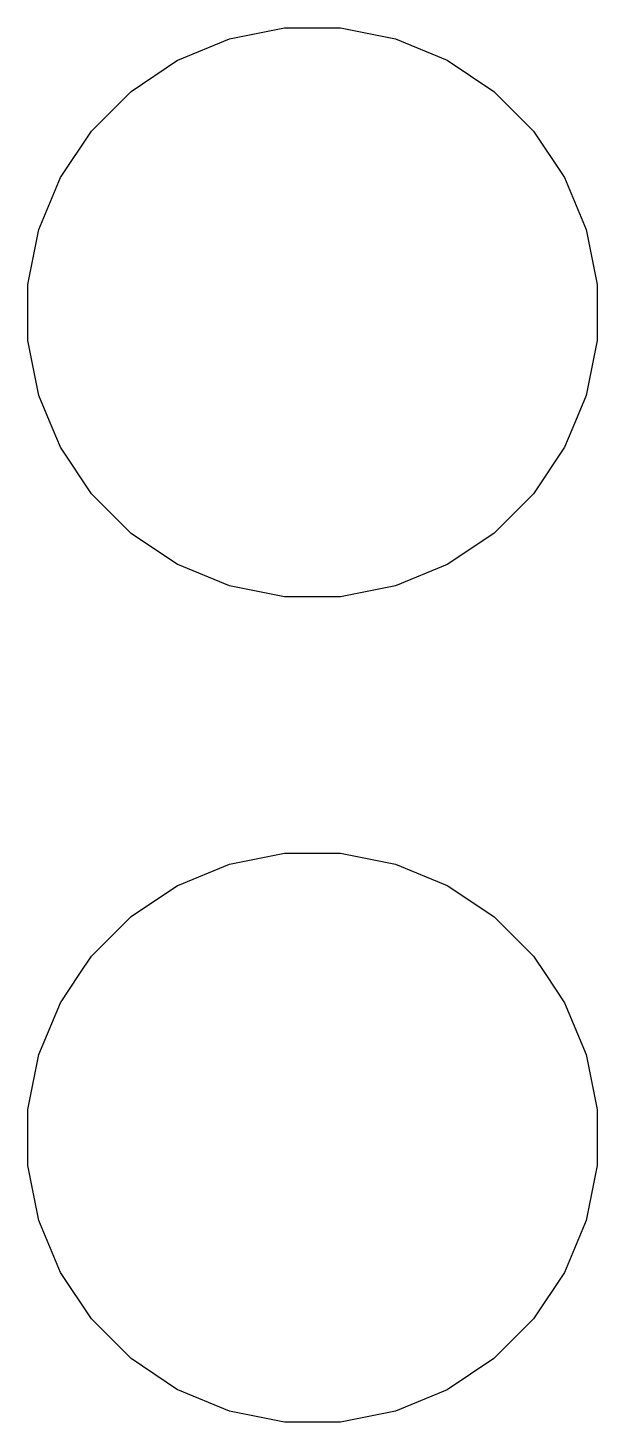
# Model space of a CAD drawing. Extents: x 4.88 to 6.44, y -3.76 to -3.16.
# Drawn here: x 4.8848 to 4.9364, y -3.7632 to -3.6368 of the extents above.
import ezdxf

# ---------------------------------------------------------------- set-up
doc = ezdxf.new("R2010")
doc.units = 0
doc.header["$MEASUREMENT"] = 0
doc.layers.add('BLACK', color=7, linetype='CONTINUOUS')

msp = doc.modelspace()

# ---------------------------------------------------------------- linework, layer by layer
at = {"layer": 'BLACK', "linetype": 'CONTINUOUS'}
for p, q in [((4.90311, -3.6378), (4.90809, -3.63681)), ((4.90809, -3.63681), (4.91317, -3.63681)), ((4.91317, -3.63681), (4.91815, -3.6378)), ((4.89842, -3.63975), (4.90311, -3.6378)), ((4.91815, -3.6378), (4.92284, -3.63975)), ((4.89419, -3.64257), (4.89841, -3.63975)), ((4.89841, -3.63975), (4.89842, -3.63975)), ((4.92284, -3.63975), (4.92284, -3.63975)), ((4.92284, -3.63975), (4.92707, -3.64257)), ((4.8906, -3.64616), (4.89419, -3.64257)), ((4.92707, -3.64257), (4.93066, -3.64616)), ((4.88778, -3.65038), (4.8906, -3.64616)), ((4.93066, -3.64616), (4.93348, -3.65038)), ((4.88583, -3.65508), (4.88778, -3.65038)), ((4.88778, -3.65038), (4.88778, -3.65038)), ((4.93348, -3.65038), (4.93348, -3.65038)), ((4.93348, -3.65038), (4.93543, -3.65508)), ((4.88484, -3.66006), (4.88583, -3.65508)), ((4.93543, -3.65508), (4.93642, -3.66006)), ((4.88484, -3.66514), (4.88484, -3.66006)), ((4.93642, -3.66006), (4.93642, -3.66514)), ((4.88583, -3.67012), (4.88484, -3.66514)), ((4.93642, -3.66514), (4.93543, -3.67012)), ((4.8868, -3.67245), (4.88583, -3.67012)), ((4.93543, -3.67012), (4.93446, -3.67245)), ((4.88778, -3.67481), (4.8868, -3.67245)), ((4.93446, -3.67245), (4.93348, -3.67481)), ((4.8906, -3.67904), (4.88778, -3.67481)), ((4.93348, -3.67481), (4.93066, -3.67904)), ((4.89419, -3.68263), (4.8906, -3.67904)), ((4.93066, -3.67904), (4.92707, -3.68263)), ((4.89841, -3.68545), (4.89419, -3.68263)), ((4.92707, -3.68263), (4.92284, -3.68545)), ((4.89842, -3.68545), (4.89841, -3.68545)), ((4.90311, -3.68739), (4.89842, -3.68545)), ((4.89842, -3.68545), (4.89842, -3.68545)), ((4.92284, -3.68545), (4.91815, -3.68739)), ((4.92284, -3.68545), (4.92284, -3.68545)), ((4.92284, -3.68545), (4.92284, -3.68545)), ((4.90809, -3.68839), (4.90311, -3.68739)), ((4.91815, -3.68739), (4.91317, -3.68839)), ((4.91317, -3.68839), (4.90809, -3.68839)), ((4.90311, -3.71261), (4.90809, -3.71161)), ((4.90809, -3.71161), (4.91317, -3.71161)), ((4.91317, -3.71161), (4.91815, -3.71261)), ((4.89842, -3.71455), (4.90311, -3.71261)), ((4.91815, -3.71261), (4.92284, -3.71455)), ((4.89419, -3.71737), (4.89841, -3.71455)), ((4.89841, -3.71455), (4.89842, -3.71455)), ((4.92284, -3.71455), (4.92284, -3.71455)), ((4.92284, -3.71455), (4.92707, -3.71737)), ((4.8906, -3.72096), (4.89419, -3.71737)), ((4.92707, -3.71737), (4.93066, -3.72096)), ((4.8895, -3.72261), (4.8906, -3.72096)), ((4.93066, -3.72096), (4.93176, -3.72261)), ((4.88778, -3.72519), (4.8895, -3.72261)), ((4.93176, -3.72261), (4.93348, -3.72519)), ((4.88583, -3.72988), (4.88778, -3.72519)), ((4.93348, -3.72519), (4.93543, -3.72988)), ((4.88484, -3.73486), (4.88583, -3.72988)), ((4.93543, -3.72988), (4.93642, -3.73486)), ((4.88484, -3.73994), (4.88484, -3.73486)), ((4.93642, -3.73486), (4.93642, -3.73994)), ((4.88583, -3.74492), (4.88484, -3.73994)), ((4.93642, -3.73994), (4.93543, -3.74492)), ((4.88778, -3.74962), (4.88583, -3.74492)), ((4.93543, -3.74492), (4.93348, -3.74962)), ((4.8906, -3.75384), (4.88778, -3.74962)), ((4.88778, -3.74962), (4.88778, -3.74962)), ((4.93348, -3.74962), (4.93066, -3.75384)), ((4.93348, -3.74962), (4.93348, -3.74962)), ((4.89419, -3.75743), (4.8906, -3.75384)), ((4.93066, -3.75384), (4.92707, -3.75743)), ((4.89841, -3.76025), (4.89419, -3.75743)), ((4.92707, -3.75743), (4.92284, -3.76025)), ((4.89842, -3.76025), (4.89841, -3.76025)), ((4.90311, -3.7622), (4.89842, -3.76025)), ((4.89842, -3.76025), (4.89842, -3.76025)), ((4.92284, -3.76025), (4.91815, -3.7622)), ((4.92284, -3.76025), (4.92284, -3.76025)), ((4.92284, -3.76025), (4.92284, -3.76025)), ((4.90809, -3.76319), (4.90311, -3.7622)), ((4.91815, -3.7622), (4.91317, -3.76319)), ((4.91317, -3.76319), (4.90809, -3.76319))]:
    msp.add_line(p, q, dxfattribs=at)

doc.saveas('drawing.dxf')
